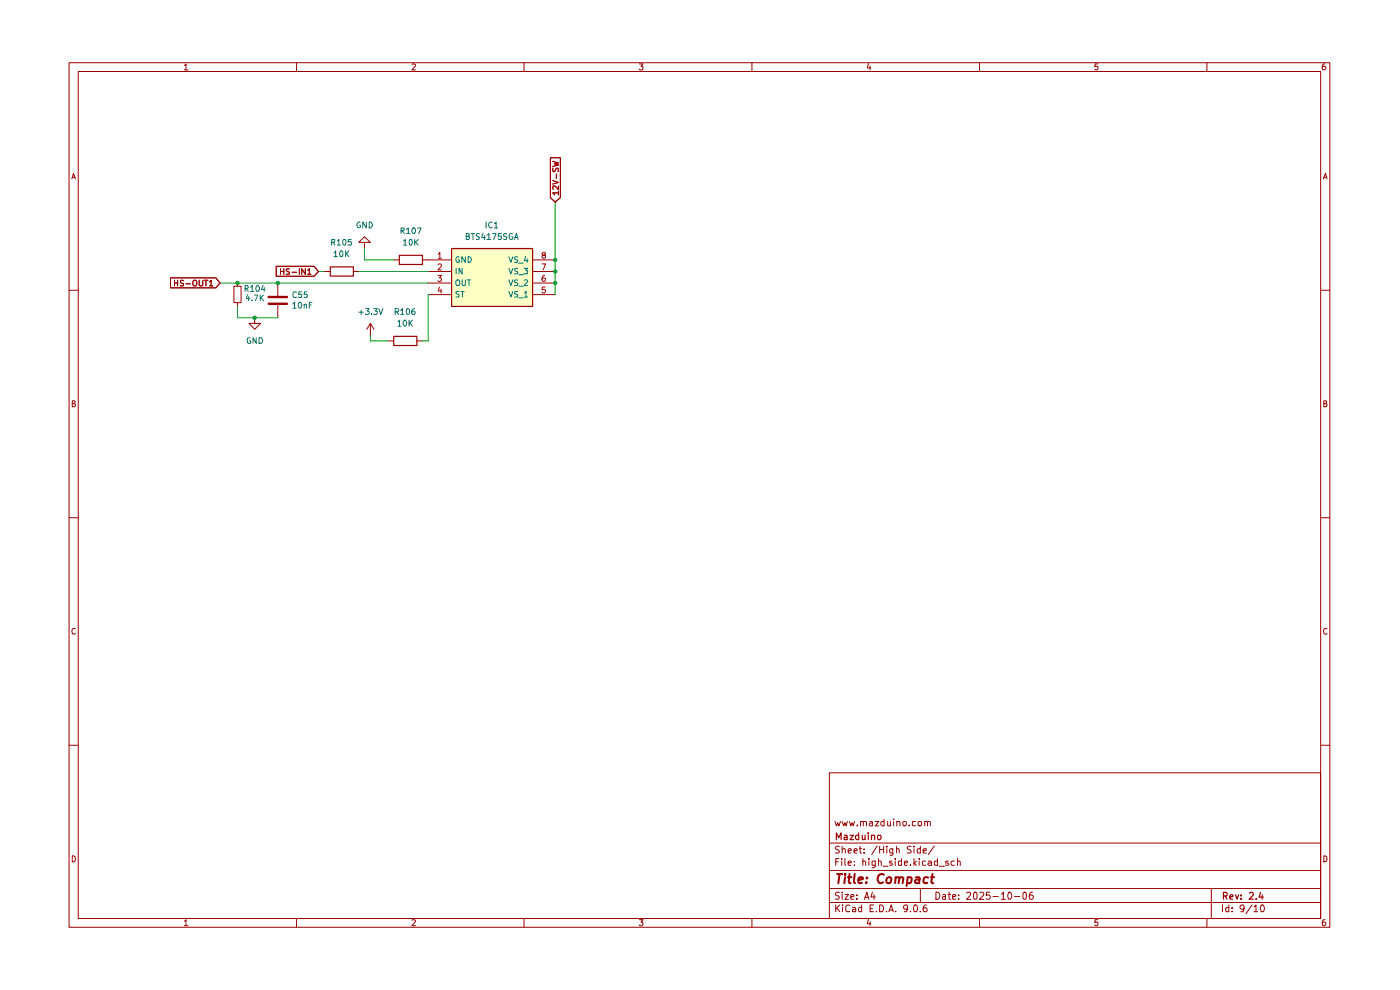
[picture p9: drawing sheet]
<svg xmlns="http://www.w3.org/2000/svg" width="297mm" height="210mm" viewBox="0 0 297 210" stroke-linecap="round" stroke-linejoin="round" font-family="sans-serif">
<g fill="none" stroke="#9b0000" stroke-width=".21">
<path d="M14.7 13.3h267.4v183.4h-267.4zM16.6 15.2h263.6v179.6h-263.6zM39.1 13.9l.4-.3v1.2M39.1 14.8h.8M62.9 13.3v1.9M87.4 13.6h.5l.2 .2-.7 1h.7M111.2 13.3v1.9M135.6 13.6h.8l-.4 .5h.3l.1 .1-.1 .5-.5 .1-.2-.1M159.5 13.3v1.9M184.2 13.5l-.2 .9h.7M184.6 14v.8M207.8 13.3v1.9"/>
<path d="M232.9 13.6h-.6l-.1 .6 .6-.1 .1 .6-.1 .1h-.4l-.2-.1M256 13.3v1.9M281.1 13.6h-.4l-.2 1 .3 .2h.2l.3-.2v-.4l-.2-.1h-.5l-.1 .1M15.2 37.9l.4-1.1 .4 1.1M15.3 37.6h.6M280.8 37.9l.4-1.1 .3 1.1M280.8 37.6h.6M14.7 61.6h1.9M280.2 61.6h1.9M15.3 85.6h.5l.1-.2v-.3l-.6-.1v1.3l.6-.1 .1-.3-.2-.3M280.8 85.6h.5l.1-.2v-.3l-.6-.1v1.3l.6-.1 .1-.3-.2-.3M14.7 109.8h1.9"/>
<path d="M280.2 109.8h1.9M16 133.4l-.2-.1a.65 .65 0 0 0-.6 .6 .65 .65 0 0 0 .6 .6l.2-.1M281.5 133.4l-.2-.1a.65 .65 0 0 0-.6 .6 .65 .65 0 0 0 .6 .6l.2-.1M14.7 158.1h1.9M280.2 158.1h1.9M175.9 163.9h104.3v30.9h-104.3zM175.9 178.8h104.3M177.1 174.3l.4 .9 .2-.7 .3 .7 .3-.9M178.1 179.6l-.5-.1-.3 .2v.4l.5 .2 .3 .4-.2 .2h-.7M178.7 174.3l.3 .9 .2-.7 .3 .7 .3-.9M178.7 179.5v1.4M180.2 174.3l.3 .9 .3-.7 .2 .7 .3-.9"/>
<path d="M181.9 175v.2M182.5 179.5v1.3v.1h.3M182.5 174.3h.6v.9M182.5 174.3v.9M183.1 174.4l.1-.1h.5l.1 .9M184.5 174.3h.5l.1 .9M185.1 174.6h-.5l-.2 .2 .2 .4 .5-.1M185.7 174.3h.7l-.7 .9h.7M186.1 179.4l-1.2 1.9M186.6 179.5v1.4M187.5 179.5v1.4M187.5 174.3h-.5l-.1 .6a.45 .45 0 0 0 .6 .2"/>
<path d="M187.5 173.7v1.5M188.1 179.5v.2M188.3 174.3v.8l.4 .1 .2-.2M188.9 174.3v.9M189.6 173.7v.1M189.6 174.3v.9M190.2 179.5v1.4M190.3 174.3h.5l.1 .9M190.3 174.3v.9M191.6 174.3h.6l.1 .6-.3 .3h-.2l-.3-.3zM192.9 175v.2M193.3 179.6l-.5-.1-.3 .2v.4l.5 .2 .3 .4-.2 .2h-.6"/>
<path d="M193.9 179.5v.2M194.2 174.3h-.6v.7l.2 .2 .4-.1M194.8 174.3h.6v.8l-.4 .1-.3-.3zM195.2 179.5v1.4h-.5v-.8h.5M196.2 174.3h.5l.1 .9M196.2 174.3v.9M196.8 174.4l.1-.1h.4l.1 .9M198.2 179.4l-1.3 1.9M15.3 181.5a.64 .64 0 0 1 .7 .7 .64 .64 0 0 1-.7 .6zM39.1 195.4l.4-.3v1.3M39.1 196.4h.8M62.9 194.8v1.9"/>
<path d="M87.4 195.2l.5-.1 .2 .2-.7 1.1h.7M111.2 194.8v1.9M135.6 195.1h.8l-.4 .5h.3l.1 .2-.1 .5-.5 .1-.2-.2M159.5 194.8v1.9M175.9 191.4h104.3M175.9 188.5h104.3M175.9 184.7h104.3M177.3 192v1.4M177.3 182.8h.5M177.6 192.6l.5 .8M178 182.1h-.7v1.5M178.1 189.3l-.5-.1-.3 .2v.4l.5 .2 .3 .4-.3 .4-.6-.1"/>
<path d="M178.1 192l-.8 .8M178.6 182.1v.2M178.6 182.6v1M178.7 189.2v.2M178.7 180.2l.2-.2 .4 .2v.7M178.7 189.8v1M178.7 192v.1M178.7 192.5v.9M179.2 189.8h.8l-.8 1h.8M179.2 182.1v1.3l.2 .2M179.9 183.1l.7-.1-.2-.4-.5 .2v.6l.3 .2 .3-.1M179.9 180.5l.7-.1-.2-.4-.5 .2v.6l.1 .1h.5"/>
<path d="M180.3 192.1l-.5-.1-.4 .3 .1 .9 .2 .2 .6-.1M180.5 190.3l.7-.2-.1-.3h-.6v.9h.6M180.9 192.5h.4l.2 .2v.7h-.6v-.4l.6-.2M181.2 180.5l.7-.1-.1-.3-.4-.1-.2 .2 .1 .7h.5M181.3 183.5v.1M181.3 182.7v.1M181.8 190.6v.2M181.8 189.8v.2M182.3 180h.5M182.8 192v1.4h-.5l-.2-.7 .3-.2h.4M183.1 182.7l.4-.1 .1 .2v.8M183.1 182.1v1.5"/>
<path d="M183.3 180.9h.1M183.3 180.1v.1M183.4 190.8l.5-1.6 .4 1.6M183.5 190.3h.7M184.2 195l-.2 .9h.7M184.3 182.1v.2M184.3 182.6v1M184.6 195.5v.9M184.6 192.7h.5M185.1 189.2l-.4 1.1h1M185.3 192h-.7v1.4h.7M185.4 189.8v1"/>
<path d="M185.7 182.6v1.2a.45 .45 0 0 1-.7 .2M185.7 182.7h-.7v.8h.7M185.9 193.3v.1M186.4 182.7l.4-.1 .1 .2v.8M186.4 182.1v1.5M186.6 192a.81 .81 0 0 1 .9 .4 .81 .81 0 0 1-.3 1h-.6zM186.6 180.2h.9M187.3 183.7h1.1M188 193.3v.1M188.1 180v.9M188.6 193.4l.5-1.4 .4 1.4M188.7 193.1h.7"/>
<path d="M189.2 182.7h-.5v.4h.5l.1 .3-.2 .2-.4-.1M189.4 180v1.3l-.2 .2-.4-.1M189.4 180.1a.45 .45 0 0 0-.7 .2l.1 .6h.6M189.9 182.1v.2M189.9 182.6v1M190 193.3v.1M190.2 180.2l.1-.2 .5 .2v.7M191.3 182.7h-.7v.8h.7M191.3 182.1v1.5M191.9 183.1l.6-.1-.1-.4h-.4l-.1 .2v.6l.1 .2 .5-.1M192.5 192.6v.2a.52 .52 0 0 1-.8-.2l.2-.6h.4l.2 .1a1.27 1.27 0 0 1-.2 1.3h-.4M193.1 193.3v.1"/>
<path d="M193.1 183.5v.1M193.9 180v.9M193.9 182.1v1.5M194 192h.1a.87 .87 0 0 1 .3 1.4l-.5-.1-.1-.8zM194 183.1l.4 .5M194.4 182.6l-.5 .5M195 182.1v.2M195 182.6v1M195.2 193.3v.1M195.2 188.5v2.9M195.8 180.5l.7-.1v-.3l-.4-.1-.3 .2 .1 .7h.6M196.3 182.7l-.4-.1-.2 .3 .1 .6h.5"/>
<path d="M196.5 192h-.2a1.04 1.04 0 0 0-.3 1.4h.5l.2-.6-.3-.3-.6 .3M196.9 182.7l.5-.1 .2 .2v.8M197.6 183l-.7 .1v.1l.2 .4 .5-.1M198.5 189.2a.77 .77 0 0 1 .9 .8 .77 .77 0 0 1-.9 .8zM198.9 182.7l-.4-.1-.3 .3 .1 .6h.6M198.9 182.1v1.5M199.2 183.7h1.1M200 189.8h.6v1M200.6 190.1l-.7 .2 .3 .5 .4-.1M201.1 189.8h.6M201.2 182.7l-.4-.1-.2 .3 .1 .2h.5l.1 .3-.3 .2-.4-.1M201.3 189.2v1.5l.4 .1"/>
<path d="M202.1 190.3l.7-.2-.1-.3h-.6v.9h.6M202.4 182.7l-.3-.1-.3 .3 .1 .6h.5M203.1 182.7l.4-.1 .2 .2v.8M203.1 182.1v1.5M203.4 190.6v.2M203.4 189.8v.2M205.1 189.4l.6-.2 .2 .4-.1 .3-.7 .9h.8M206.6 189.4l.3-.2 .4 .4v.8l-.4 .4a.99 .99 0 0 1-.3-1.4zM207.8 194.8v1.9M207.9 189.4l.1-.2h.4l.3 .5-.9 1.1h.9M210 189.2h-.7l-.1 .8 .6-.2 .3 .3-.1 .5-.2 .2-.6-.2M210.7 190.2h1.1"/>
<path d="M212.4 189.7l.5-.5v1.6M212.4 190.8h.9M214 189.3l.1-.1a.82 .82 0 0 1 .6 .8 .82 .82 0 0 1-.6 .8 1.1 1.1 0 0 1-.1-1.5zM215.2 190.2h1.1M217.1 189.4l.2-.2a.88 .88 0 0 1 0 1.6l-.3-.4zM219 189.2l-.4 .1a.94 .94 0 0 0 0 1.5l.5-.2 .1-.5a.46 .46 0 0 0-.4-.3 .46 .46 0 0 0-.4 .3M232.9 195.1h-.6l-.1 .6 .6-.1 .1 .6-.1 .2h-.4l-.2-.2M256 194.8v1.9M257 188.5v6.3M259.3 192v1.4M260.7 192v1.4h-.6v-.9h.6M261.4 193.3v.1"/>
<path d="M261.4 192.5v.2M263.9 192.6l-.1 .2a.52 .52 0 0 1-.7-.2l.1-.6h.5l.1 .1a1.27 1.27 0 0 1-.1 1.3h-.5M265.6 192l-1.3 1.8M266 192.4l.5-.4v1.4M266 193.4h.8M267.6 192h.1a.87 .87 0 0 1 .3 1.4h-.4l-.2-.5zM280.8 181.5a.64 .64 0 0 1 .7 .7 .64 .64 0 0 1-.7 .6zM281.1 195.1l-.4 .1-.2 .9 .3 .3h.2l.3-.3v-.3l-.2-.2h-.5l-.1 .2"/>
</g>
<g fill="none" stroke="#9b0000" stroke-width=".25">
<path d="M177.4 178.1v-1.4l.5 1 .5-1v1.4M179.1 177.2h.5l.1 .9M179.7 177.5l-.6 .1-.1 .2 .2 .3 .5-.1M180.3 177.2h.8l-.8 .9h.8M182.2 177.2h-.5l-.2 .7a.45 .45 0 0 0 .7 .1M182.2 176.7v1.4M182.9 177.2v.8l.4 .1 .2-.2M183.5 177.2v.9M184.2 176.7v.1M184.2 177.2v.9M184.9 177.3l.6-.1 .1 .9M184.9 177.2v.9"/>
<path d="M186.2 177.3l.5-.1 .2 .2v.5l-.2 .2h-.3l-.3-.2zM259.6 190h.6l.1-.5-.2-.2h-.5v1.4M259.9 190l.4 .7M260.9 190.3l.7-.2-.2-.3-.4 .1-.1 .7 .1 .1h.5M262.1 189.8l.3 .9 .4-.9M263.3 190.6v.1M263.3 189.9v.1M265.1 189.5l.1-.2h.4l.3 .4-.1 .3-.8 .7h.9M266.5 190.6v.1M267.4 189.3l-.3 1h.9M267.8 189.8v.9"/>
</g>
<g fill="none" stroke="#9b0000" stroke-width=".42">
<path d="M177.6 185.4h1.1M178.1 185.4l-.3 1.9M179.3 185.4v.2M179.3 186.1l-.2 1.2M179.9 186.1h.7M180.2 185.4l-.2 1.6 .1 .3h.4M181.3 185.4l-.2 1.6 .3 .3M182.1 186.7l.9-.2v-.3a.6 .6 0 0 0-.8 .1v1h.6M183.8 187.2v.1M183.9 186.2h.1l-.1 .1v-.1v.1M187.5 185.6l-.1-.1a.98 .98 0 0 0-1.1 .3 .98 .98 0 0 0 0 1.2 .63 .63 0 0 0 1 .2M188.1 186.4l.4-.3 .5 .1v.7l-.1 .4h-.6l-.2-.1z"/>
<path d="M190 186.2l.3-.1 .4 .1-.1 1.1M190 186.1l-.1 1.2M190.8 186.3a.47 .47 0 0 1 .4-.2 .47 .47 0 0 1 .4 .2l-.1 1M192.6 186.2l.6-.1 .2 .3-.2 .9h-.8M192.6 186.1l-.3 1.8M194.3 186.2h.7l-.1 1.1M195.1 186.5l-.7 .1-.3 .2 .1 .5h.2h.6M196.9 186.2h-.8l-.2 .7 .3 .4h.5M197.5 186.1h.7M197.8 185.4l-.2 1.6 .1 .3h.3"/>
</g>
<path d="M95.8 52.7h17.2v12.3h-17.2z" fill="#fdffc4"/>
<path d="M70.1 56.6h4.9v2h-4.9zM84.7 54.2h4.9v1.9h-4.9zM95.8 52.7h17.2v12.3h-17.2zM83.5 71.3h4.9v2h-4.9z" fill="none" stroke="#9b0000" stroke-width=".25"/>
<g fill="none" stroke="#9b0000" stroke-width=".21">
<path d="M116.8 33.5h2.1v8.4l-1.1 1-1-1zM117.3 38.3l1.2 .4-1.2 .3M117.3 35.7v.6l.1 .1 .4-.1 .3-.6h.3v.7M117.3 34.2l1.2 .4-.9 .1 .9 .3-1.2 .3M118 36.9v1M118.5 39.5v.7l-.7-.7-.5 .1 .1 .5M36.2 58.9h9.6l.9 1.1-.9 1.1h-9.6zM37 59.4v1.2M37.7 59.4v1.2M39 59.5h-.7v.4l.7 .4-.1 .3h-.6M41 59.6l.5-.2a.86 .86 0 0 1 .1 1.2h-.5l-.2-.3zM42.3 59.4v1.1l.1 .1h.4l.2-.1v-1.1"/>
<path d="M43.4 59.4h.7M43.7 59.4v1.2M44.5 59.8l.3-.4v1.2M58.6 56.5h8l1 1.1-1 1h-8zM59.5 57.6h.7M59.5 57v1.2M60.2 57v1.2M61.4 57.1l-.4-.1-.3 .2 .3 .4 .4 .2v.3l-.7 .1M62 57.8h.9M63.5 57v1.2M64.8 57v1.2l-.8-1.2v1.2M65.3 57.3l.3-.3v1.2"/>
<path d="M65.3 58.2h.7M68.8 57.6h1.2M74.9 57.6h1.2M77.3 51.4h1.3l-1.3-1.2-1.2 1.2h1.2v1.3M77.3 52.7h.1M83.5 55.1h1.2M89.6 55.1h6.2M90.9 57.6h4.9M113 55.1h4.8M113 57.6h4.8M118.5 40.9h-1.2l.3 .4M118.5 40.6v.7"/>
<path d="M37 60h.7M39.5 60.2h.9M44.5 60.6h.6M49.6 60.7h1.5v3.5h-1.5zM50.4 60v.7M50.4 64.2v.8M54 67.4v1.2h1.3l-1.3 1.3-1.2-1.3h1.2M54 67.4h.1M58.9 60v2.8M58.9 64.7v2.7M78.6 71h.1M78.6 68.6l-.8 1.3"/>
<path d="M78.6 68.6l.7 1.3M78.6 68.6v2.4M82.2 72.3h1.3M88.4 72.3h1.2M90.9 60h4.9M90.9 62.5h4.9M113 60h4.8M113 62.5h4.8"/>
</g>
<path d="M92.9 58.4h.7l-.4 .5 .4 .3v.4l-.5 .1-.2-.2M93 53.9l.3-.4v1.3M93 56.1l.4-.1 .2 .4-.7 .8h.7M93 54.8h.6M115 56h.7l-.5 1.2M115.2 54.1l-.2-.3 .2-.3h.3l.2 .4-.7 .4v.2l.2 .3h.3l.2-.3v-.2l-.2-.2M115.6 58.4a.72 .72 0 0 0-.6 .6 .72 .72 0 0 0 .2 .7h.3l.2-.3v-.4l-.5-.1-.2 .3M93.2 60.9l-.2 .8h.7M93.6 61.3v.9M115.7 60.9h-.6l-.1 .6h.7v.4l-.2 .3h-.3l-.2-.2" fill="none" stroke="#c10000" stroke-width=".21"/>
<g fill="none" stroke="#007070" stroke-width=".21">
<path d="M96.8 59.5l.2-.1h.4a.87 .87 0 0 1 0 1.1h-.5l-.2-.3zM96.8 56.9v1.2M97.4 54.5a.59 .59 0 0 0-.7 .4 .59 .59 0 0 0 .2 .7h.6v-.5h-.3M98 56.9v1.2l-.6-1.2v1.2M98 59.4l.1 1.1h.6v-1.1M98.7 54.5v1.1l-.7-1.1v1.1M99.1 59.4h.7M99.3 54.5a.66 .66 0 0 1 .7 .4 .66 .66 0 0 1-.3 .7h-.4zM99.5 59.4v1.1M108 54.5l.4 1.1 .4-1.1M108 56.9l.4 1.2 .4-1.2M108 59.4l.4 1.1 .4-1.1"/>
<path d="M109.8 54.5h-.4l-.3 .2 .1 .3 .6 .2v.4h-.7M109.8 57l-.4-.1-.3 .3 .1 .2 .6 .3v.3l-.7 .1M109.8 59.4h-.4l-.3 .2 .1 .3 .6 .2v.4h-.7M110.1 55.8h.9M110.1 58.3h.9M111.2 56.9h.7l-.4 .4 .4 .3-.1 .5-.6-.1M111.3 59.4h.4l.2 .3-.7 .8h.7M111.5 54.4l-.2 .9h.7M111.8 54.9v.7M97.4 61.9l-.5-.1-.2 .3 .2 .3 .5 .2v.3l-.7 .1M97.8 61.8h.7M98.1 61.8v1.2"/>
<path d="M108 61.8l.4 1.2 .4-1.2M109.8 61.9l-.4-.1-.3 .3 .1 .2 .6 .3v.3l-.7 .1M110.1 60.7h.9M110.1 63.2h.9M111.3 62.2l.3-.4v1.2M111.3 63h.6"/>
</g>
<path d="M57 63h3.9M57 64.4h3.9" fill="none" stroke="#9b0000" stroke-width=".51"/>
<path d="M67.6 57.6h1.2M76.1 57.6h14.8M77.3 52.7v2.4h6.2M117.8 42.9v19.6M46.7 60h44.2M50.4 65v2.4h8.5M78.6 71v1.3h3.6M90.9 62.5v9.8h-1.3" fill="none" stroke="#00a300" stroke-width=".21"/>
<g fill="#00a300">
<circle cx="117.8" cy="60" r=".47"/>
<circle cx="54" cy="67.4" r=".47"/>
<circle cx="58.9" cy="60" r=".47"/>
<circle cx="117.8" cy="57.6" r=".47"/>
<circle cx="117.8" cy="55.1" r=".47"/>
<circle cx="50.4" cy="60" r=".47"/>
</g>
<g fill="none" stroke="#007070" stroke-width=".21">
<path d="M70.4 51.4l.6-.1v-.4l-.6-.1v1.2M70.7 51.4l.3 .6M70.9 53.6l.3-.4v1.3M70.9 54.5h.7M71.5 51.2l.4-.4v1.2M71.5 52h.7M72.1 53.4l.4-.2 .2 .2v.8l-.2 .3-.4-.1zM72.9 50.8h.3l.2 .4-.1 .7-.2 .1-.4-.3v-.7zM73.3 53.2v1.3M73.5 53.8l.5 .7M74 53.2l-.7 .7M74.5 50.8h-.6l-.1 .5a.45 .45 0 0 1 .6 0 .45 .45 0 0 1 .1 .6h-.7"/>
<path d="M76.4 47.2l-.1-.1a.64 .64 0 0 0-.6 .6 .64 .64 0 0 0 .5 .7l.3-.2v-.4h-.3M77.7 47.1v1.3l-.7-1.3v1.3M78.3 47.1a.64 .64 0 0 1 .7 .6 .64 .64 0 0 1-.7 .7zM85.1 49l.6-.1v-.5h-.6v1.1M85.3 49l.5 .5M85.6 51.2l.3-.4v1.2M85.6 52h.7M86.3 48.7l.3-.3v1.1M86.3 49.5h.7M86.9 50.9l.4-.1a.91 .91 0 0 1-.1 1.2l-.3-.1zM87.5 48.5l.1-.1h.4a.66 .66 0 0 1-.3 1.1h-.1a.67 .67 0 0 1-.1-1zM88 50.8v1.2"/>
<path d="M88.1 51.3l.6 .7M88.6 48.4h.7l-.5 1.1M88.7 50.8l-.7 .7M98.9 50.1h.6v-.5l-.6-.1v1.3h.5l.2-.2v-.4l-.3-.1M99.9 49.5h.8M100.3 49.5v1.3M101.7 49.6h-.6v.5l.5 .1 .1 .4-.3 .2-.4-.1M102.5 49.5l-.3 .9h.8M102.8 50v.8M103.1 47.1v1.3M103.3 49.9l.4-.4v1.3M103.3 50.8h.8"/>
<path d="M104.4 47.2l-.3-.1a.65 .65 0 0 0-.5 .6 .65 .65 0 0 0 .5 .7l.3-.2M104.5 49.5h.7l-.5 1.3M104.9 47.4l.3-.3v1.3M104.9 48.4h.7M106.3 49.5h-.5l-.1 .6h.6v.5l-.1 .2h-.4l-.1-.2M107.5 49.6h-.6v.5l.5 .1 .1 .2-.1 .3h-.5M108.7 49.6a.45 .45 0 0 0-.7 .2l.1 .8a.37 .37 0 0 0 .3 .2 .37 .37 0 0 0 .4-.2v-.4h-.3M109.1 50.8l.5-1.3 .3 1.3M109.2 50.4h.6M52 61.2l.6-.1v-.5l-.6-.1v1.3M52.2 61.2l.5 .6M52.5 62.5l-.3 .8h.8"/>
<path d="M52.8 62.9v.9M53.1 71.6a.66 .66 0 0 0-.7 .5 .66 .66 0 0 0 .3 .7l.5-.1v-.4h-.3M53.2 61l.3-.5v1.3M53.2 61.8h.7M53.4 63.7v.1M53.9 62.6h.8l-.5 1.2M54.4 71.6v1.2l-.7-1.2v1.2M54.4 60.6a.61 .61 0 0 1 .7 .5 .61 .61 0 0 1-.4 .7 .71 .71 0 0 1-.3-1.2zM55 71.6h.5l.1 .3 .1 .4-.2 .5h-.5zM55.2 62.6v1.2M55.4 63.1l.5 .7M55.8 60.5l-.3 .9h.7"/>
<path d="M55.9 62.6l-.7 .7M56.1 61v.8M62.2 64.5l.3-.4v1.3M62.2 65.4h.6M62.9 62h-.1a.45 .45 0 0 0-.6 .2v.6l.1 .3 .6-.1M63.4 64.2a.61 .61 0 0 1 .7 .5 .61 .61 0 0 1-.4 .7 .71 .71 0 0 1-.3-1.2zM64 61.9h-.6l-.1 .6 .6-.1 .1 .6h-.7M64.5 64.7l.2-.2 .3 .2v.7M64.5 64.5v.9M65.1 61.9h-.5l-.1 .6 .6-.1v.7l-.6-.1M65.6 64.7h.4M66.2 64.1h-.6v1.3"/>
<path d="M76.1 66.2h1M76.6 65.8v.9M77.6 65.5h.7l-.4 .5 .3 .1 .1 .4-.2 .2h-.4l-.1-.1M78.8 66.6v.1M79.3 65.5h.7l-.4 .5 .4 .1v.5l-.2 .1h-.4l-.1-.1M80.4 65.5l.4 1.2 .4-1.2M83.8 66.1h.7l.1-.4-.3-.2h-.5v1.2M84.2 66.1l.4 .6M84.4 68.3l.4-.4v1.3M84.4 69.2h.7M85 65.8h.2l.1-.3v1.2M85 66.7h.7"/>
<path d="M85.7 68a.61 .61 0 0 1 .7 .5 .61 .61 0 0 1-.5 .7 .71 .71 0 0 1-.2-1.2zM86.4 65.5l.5 .2v.8l-.3 .2a.75 .75 0 0 1-.2-1.2zM86.8 67.9v1.3M87 68.4l.5 .8M87.5 67.9l-.7 .8M88 65.5h-.3l-.3 .3v.8l.4 .1 .2-.1 .1-.4a.35 .35 0 0 0-.4-.2 .35 .35 0 0 0-.3 .2"/>
</g>
</svg>
